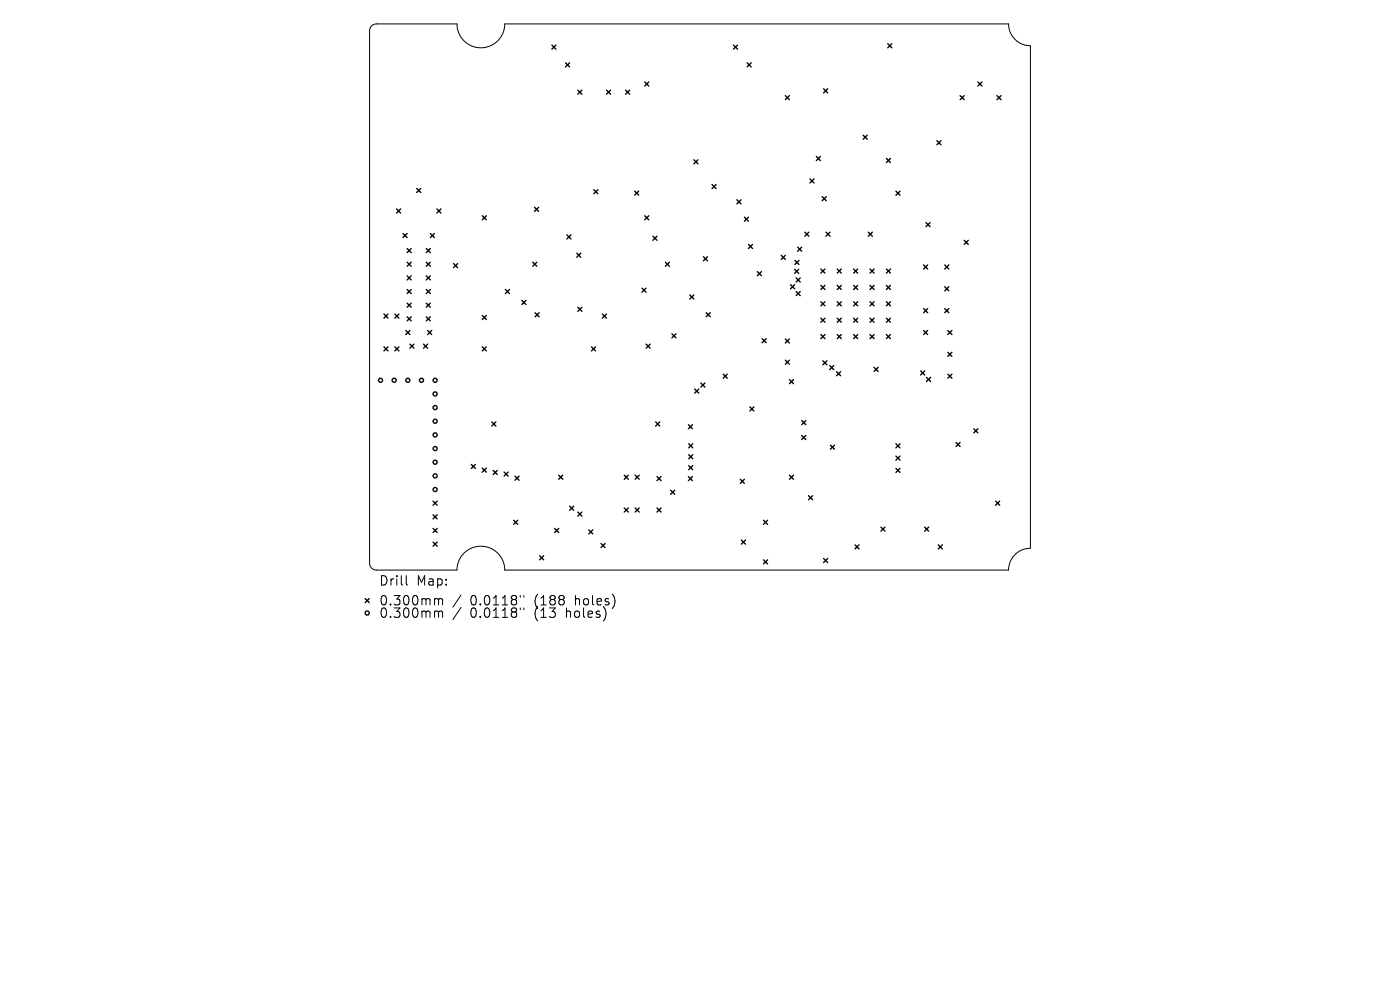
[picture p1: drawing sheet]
<svg xmlns="http://www.w3.org/2000/svg" width="297mm" height="210mm" viewBox="0 0 297 210" stroke-linecap="round" stroke-linejoin="round" font-family="sans-serif">
<defs><g id="words">
<g font-size="2.8">
<text x="80.3" y="124.5">Drill</text>
<text x="88.3" y="124.5">Map:</text>
<text x="80.3" y="128.7">0.300mm</text>
<text x="80.3" y="131.3">0.300mm</text>
<text x="99.8" y="128.7">0.0118&quot;</text>
<text x="99.8" y="131.3">0.0118&quot;</text>
<text x="113.5" y="128.7">(188</text>
<text x="113.5" y="131.3">(13</text>
<text x="120.4" y="131.3">holes)</text>
<text x="122.3" y="128.7">holes)</text>
</g>
</g></defs>
<g fill="none" stroke="#000" stroke-width=".21">
<path d="M78.8 5.5l.4-.3 .7-.1h17a5.1 5.1 0 0 0 5.1 5 5.1 5.1 0 0 0 5.1-5h106.9a4.6 4.6 0 0 0 4.6 4.6v106.6a4.6 4.6 0 0 0-4.6 4.6h-106.9a5.1 5.1 0 0 0-5.1-5 5.1 5.1 0 0 0-5.1 5h-17a1.45 1.45 0 0 1-1.5-1.4v-113l.1-.5zM86.2 122.1v1.7l.3 .3M92.5 127l.4 .1 .1 .2M92.5 129.6l.4 .1 .1 .2M93 127.3l.3-.3 .5 .1 .1 1.2M93 127.3v1M93 129.9v1.1M93 129.9l.3-.3 .5 .1 .1 1.3M97.8 126.2l-1.7 2.6M97.8 128.9l-1.7 2.5M110.4 126.3v.4M110.4 129v.3"/>
<path d="M111.1 126.3v.4M111.1 129v.3"/>
</g>
<g fill="none" stroke="#000" stroke-width=".29">
<path d="M117.1 9.6l.8 .8M117.9 9.6l-.8 .8M120 13.3l.8 .9M120.8 13.3l-.8 .9M122.6 19.1l.8 .9M123.4 19.1l-.8 .9M128.7 19.1l.8 .9M129.5 19.1l-.8 .9M132.7 19.1l.9 .9M133.6 19.1l-.9 .9M136.8 17.4l.8 .9M137.6 17.4l-.8 .9"/>
<path d="M155.6 9.6l.9 .8M156.5 9.6l-.9 .8M158.5 13.3l.9 .9M159.4 13.3l-.9 .9M174.7 18.8l.9 .9M175.6 18.8l-.9 .9M188.3 9.3l.9 .8M189.2 9.3l-.9 .8M207.4 17.4l.9 .9M208.3 17.4l-.9 .9M88.4 40l.9 .8M89.3 40l-.9 .8"/>
<path d="M147.2 33.9l.9 .9M148.1 33.9l-.9 .9M151 39.1l.9 .9M151.9 39.1l-.9 .9M166.6 20.3l.9 .8M167.5 20.3l-.9 .8M171.8 37.9l.9 .9M172.7 37.9l-.9 .9M173.2 33.2l.8 .9M174 33.2l-.8 .9M183.1 28.7l.9 .8M184 28.7l-.9 .8"/>
<path d="M188 33.6l.9 .9M188.9 33.6l-.9 .9M198.8 29.8l.8 .9M199.6 29.8l-.8 .9M203.7 20.3l.8 .8M204.5 20.3l-.8 .8M211.5 20.3l.9 .8M212.4 20.3l-.9 .8M84.1 44.3l.9 .9M85 44.3l-.9 .9M85.5 49.5l.9 .9M86.4 49.5l-.9 .9"/>
<path d="M86.4 52.7l.8 .9M86.4 55.6l.8 .9M86.4 58.5l.8 .9M87.2 52.7l-.8 .9M87.2 55.6l-.8 .9M87.2 58.5l-.8 .9M90.4 52.7l.9 .9M90.4 55.6l.9 .9M90.4 58.5l.9 .9M91.3 52.7l-.9 .9M91.3 55.6l-.9 .9M91.3 58.5l-.9 .9"/>
<path d="M91.3 49.5l.9 .9M92.2 49.5l-.9 .9M92.7 44.3l.8 .9M93.5 44.3l-.8 .9M96.2 55.9l.9 .9M97.1 55.9l-.9 .9M102.3 45.8l.9 .8M103.2 45.8l-.9 .8M113 55.6l.9 .9M113.4 44l.9 .8M113.9 55.6l-.9 .9M114.3 44l-.9 .8"/>
<path d="M120.3 49.8l.8 .9M121.1 49.8l-.8 .9M122.3 53.7l.9 .9M123.2 53.7l-.9 .9M126 40.2l.8 .9M126.8 40.2l-.8 .9M134.6 40.5l.9 .9M135.5 40.5l-.9 .9M136.8 45.8l.8 .8M137.6 45.8l-.8 .8M138.5 50.1l.9 .9M139.4 50.1l-.9 .9"/>
<path d="M141.2 55.6l.8 .9M142 55.6l-.8 .9M149.2 54.5l.9 .8M150.1 54.5l-.9 .8M156.3 42.4l.9 .8M157.2 42.4l-.9 .8M157.9 46.1l.9 .8M158.8 46.1l-.9 .8M158.8 51.9l.9 .8M159.7 51.9l-.9 .8M160.7 57.6l.8 .9M161.5 57.6l-.8 .9"/>
<path d="M165.7 54.2l.9 .8M166.6 54.2l-.9 .8M168.6 57.1l.8 .9M168.6 55.2l.9 .9M168.9 58.9l.9 .9M169.2 52.4l.9 .9M169.4 57.1l-.8 .9M169.5 55.2l-.9 .9M169.8 58.9l-.9 .9M170.1 52.4l-.9 .9M170.7 49.2l.9 .9M171.6 49.2l-.9 .9"/>
<path d="M174.1 57.1l.9 .8M174.4 41.7l.9 .9M175 57.1l-.9 .8M175.2 49.2l.9 .9M175.3 41.7l-.9 .9M176.1 49.2l-.9 .9M177.6 57.1l.9 .8M178.5 57.1l-.9 .8M181.1 57.1l.9 .8M182 57.1l-.9 .8M184.2 49.2l.9 .9M184.6 57.1l.8 .8"/>
<path d="M185.1 49.2l-.9 .9M185.4 57.1l-.8 .8M188 57.1l.9 .8M188.9 57.1l-.9 .8M190.1 40.6l.8 .8M190.9 40.6l-.8 .8M195.9 56.2l.9 .9M196.4 47.2l.9 .9M196.8 56.2l-.9 .9M197.3 47.2l-.9 .9M200.4 56.2l.9 .9M201.3 56.2l-.9 .9"/>
<path d="M204.5 51l.9 .9M205.4 51l-.9 .9M81.4 66.6l.9 .9M81.4 73.6l.9 .8M82.3 66.6l-.9 .9M82.3 73.6l-.9 .8M83.8 66.6l.8 .9M83.8 73.6l.8 .8M84.6 66.6l-.8 .9M84.6 73.6l-.8 .8M86.1 70.1l.9 .9M86.4 61.4l.8 .9"/>
<path d="M86.4 64.3l.8 .9M86.4 67.2l.8 .9M87 70.1l-.9 .9M87 73l.8 .9M87.2 61.4l-.8 .9M87.2 64.3l-.8 .9M87.2 67.2l-.8 .9M87.8 73l-.8 .9M89.8 73l.9 .9M90.4 61.4l.9 .9M90.4 64.3l.9 .9M90.4 67.2l.9 .9"/>
<path d="M90.7 73l-.9 .9M90.7 70.1l.9 .9M91.3 61.4l-.9 .9M91.3 64.3l-.9 .9M91.3 67.2l-.9 .9M91.6 70.1l-.9 .9M102.3 66.9l.9 .9M102.3 73.6l.9 .8M103.2 66.9l-.9 .9M103.2 73.6l-.9 .8M107.2 61.4l.9 .9M108.1 61.4l-.9 .9"/>
<path d="M110.7 63.7l.9 .9M111.6 63.7l-.9 .9M113.5 66.3l.9 .9M114.4 66.3l-.9 .9M122.6 65.2l.8 .8M123.4 65.2l-.8 .8M125.5 73.6l.8 .8M126.3 73.6l-.8 .8M127.8 66.6l.9 .9M128.7 66.6l-.9 .9M136.2 61.1l.9 .9M137.1 61.1l-.9 .9"/>
<path d="M137.1 73l.8 .9M137.9 73l-.8 .9M142.5 70.8l.9 .9M143.4 70.8l-.9 .9M146.3 62.6l.9 .8M147.2 62.6l-.9 .8M149.8 66.3l.9 .9M150.7 66.3l-.9 .9M153.4 79.4l.9 .8M154.3 79.4l-.9 .8M161.7 71.8l.8 .9M162.5 71.8l-.8 .9"/>
<path d="M166.6 71.9l.9 .9M166.6 76.4l.9 .9M167.5 71.9l-.9 .9M167.5 76.4l-.9 .9M167.7 60.4l.9 .9M168.6 60.4l-.9 .9M168.9 61.8l.9 .9M169.8 61.8l-.9 .9M174.1 60.5l.9 .9M174.1 64l.9 .9M174.1 67.5l.9 .9M174.1 71l.9 .8"/>
<path d="M174.6 76.5l.8 .9M175 60.5l-.9 .9M175 64l-.9 .9M175 67.5l-.9 .9M175 71l-.9 .8M175.4 76.5l-.8 .9M176 77.5l.9 .9M176.9 77.5l-.9 .9M177.5 78.8l.8 .9M177.6 64l.9 .9M177.6 67.5l.9 .9M177.6 71l.9 .8"/>
<path d="M177.6 60.5l.9 .9M178.3 78.8l-.8 .9M178.5 60.5l-.9 .9M178.5 64l-.9 .9M178.5 67.5l-.9 .9M178.5 71l-.9 .8M181.1 67.5l.9 .9M181.1 60.5l.9 .9M181.1 64l.9 .9M181.1 71l.9 .8M182 60.5l-.9 .9M182 64l-.9 .9"/>
<path d="M182 67.5l-.9 .9M182 71l-.9 .8M184.6 71l.8 .8M184.6 64l.8 .9M184.6 67.5l.8 .9M184.6 60.5l.8 .9M185.4 60.5l-.8 .9M185.4 64l-.8 .9M185.4 67.5l-.8 .9M185.4 71l-.8 .8M185.4 77.9l.9 .9M186.3 77.9l-.9 .9"/>
<path d="M188 71l.9 .8M188 64l.9 .9M188 60.5l.9 .9M188 67.5l.9 .9M188.9 60.5l-.9 .9M188.9 64l-.9 .9M188.9 67.5l-.9 .9M188.9 71l-.9 .8M195.3 78.7l.9 .8M195.9 65.5l.9 .8M195.9 70.1l.9 .9M196.2 78.7l-.9 .8"/>
<path d="M196.8 65.5l-.9 .8M196.8 70.1l-.9 .9M200.4 60.8l.9 .9M200.4 65.5l.9 .8M201.1 70.1l.8 .9M201.1 74.7l.8 .9M201.1 79.4l.8 .8M201.3 60.8l-.9 .9M201.3 65.5l-.9 .8M201.9 70.1l-.8 .9M201.9 74.7l-.8 .9M201.9 79.4l-.8 .8"/>
<path d="M100 98.5l.9 .9M100.9 98.5l-.9 .9M102.3 99.3l.9 .9M103.2 99.3l-.9 .9M104.3 89.5l.9 .9M104.6 99.8l.9 .9M105.2 89.5l-.9 .9M105.5 99.8l-.9 .9M139.1 89.5l.9 .9M140 89.5l-.9 .9M146 90.1l.9 .9M146.1 98.8l.9 .8"/>
<path d="M146.1 94.1l.9 .9M146.1 96.5l.9 .8M146.9 90.1l-.9 .9M147 94.1l-.9 .9M147 96.5l-.9 .8M147 98.8l-.9 .8M147.4 82.5l.8 .9M148.2 82.5l-.8 .9M148.7 81.3l.8 .8M149.5 81.3l-.8 .8M159.1 86.3l.8 .9M159.9 86.3l-.8 .9"/>
<path d="M167.5 80.5l.8 .9M168.3 80.5l-.8 .9M170.1 89.2l.8 .9M170.1 92.4l.8 .8M170.9 89.2l-.8 .9M170.9 92.4l-.8 .8M176.2 94.4l.8 .9M177 94.4l-.8 .9M190.1 94.1l.8 .9M190.1 96.7l.8 .9M190.1 99.4l.8 .8M190.9 94.1l-.8 .9"/>
<path d="M190.9 96.7l-.8 .9M190.9 99.4l-.8 .8M196.5 80.1l.9 .8M197.4 80.1l-.9 .8M202.8 93.8l.9 .9M203.7 93.8l-.9 .9M206.6 91l.8 .8M207.4 91l-.8 .8M91.9 106.3l.8 .9M91.9 109.2l.8 .9M91.9 112.1l.8 .9M91.9 115l.8 .9"/>
<path d="M92.7 106.3l-.8 .9M92.7 109.2l-.8 .9M92.7 112.1l-.8 .9M92.7 115l-.8 .9M106.9 100.1l.9 .9M107.8 100.1l-.9 .9M109 110.4l.8 .8M109.3 101l.8 .9M109.8 110.4l-.8 .8M110.1 101l-.8 .9M114.5 117.9l.8 .9M115.3 117.9l-.8 .9"/>
<path d="M117.7 112.1l.8 .9M118.5 112.1l-.8 .9M118.5 100.8l.9 .9M119.4 100.8l-.9 .9M120.8 107.4l.9 .8M121.7 107.4l-.9 .8M122.6 108.6l.8 .9M123.4 108.6l-.8 .9M124.9 112.4l.9 .9M125.8 112.4l-.9 .9M127.5 115.3l.9 .9M128.4 115.3l-.9 .9"/>
<path d="M132.4 100.8l.9 .9M132.4 107.8l.9 .8M133.3 100.8l-.9 .9M133.3 107.8l-.9 .8M134.7 100.8l.9 .9M134.7 107.8l.9 .8M135.6 100.8l-.9 .9M135.6 107.8l-.9 .8M139.4 107.8l.8 .8M139.4 101.1l.8 .9M140.2 101.1l-.8 .9M140.2 107.8l-.8 .8"/>
<path d="M142.3 104l.8 .9M143.1 104l-.8 .9M146 101.1l.9 .9M146.9 101.1l-.9 .9M157 101.7l.9 .8M157.3 114.6l.8 .8M157.9 101.7l-.9 .8M158.1 114.6l-.8 .8M162 110.4l.8 .8M162 118.8l.8 .8M162.8 110.4l-.8 .8M162.8 118.8l-.8 .8"/>
<path d="M167.5 100.8l.8 .9M168.3 100.8l-.8 .9M171.5 105.1l.9 .9M172.4 105.1l-.9 .9M174.7 118.5l.9 .8M175.6 118.5l-.9 .8M181.4 115.6l.8 .8M182.2 115.6l-.8 .8M186.9 111.8l.8 .9M187.7 111.8l-.8 .9M196.1 111.8l.9 .9M197 111.8l-.9 .9"/>
<path d="M199 115.6l.9 .8M199.9 115.6l-.9 .8M211.2 106.3l.9 .9M212.1 106.3l-.9 .9M77.5 127l.8 .8M78.3 127l-.8 .8"/>
<circle cx="80.7" cy="80.7" r=".43"/>
<circle cx="83.6" cy="80.7" r=".43"/>
<circle cx="86.5" cy="80.7" r=".43"/>
<circle cx="89.4" cy="80.7" r=".43"/>
<circle cx="92.3" cy="86.5" r=".43"/>
<circle cx="92.3" cy="89.4" r=".43"/>
<circle cx="92.3" cy="80.7" r=".43"/>
<circle cx="92.3" cy="95.2" r=".43"/>
<circle cx="92.3" cy="83.6" r=".43"/>
<circle cx="92.3" cy="92.3" r=".43"/>
<circle cx="92.3" cy="98" r=".43"/>
<circle cx="92.3" cy="103.8" r=".43"/>
<circle cx="92.3" cy="100.9" r=".43"/>
<circle cx="77.9" cy="130" r=".43"/>
</g>
<use href="#words"/>
</svg>
